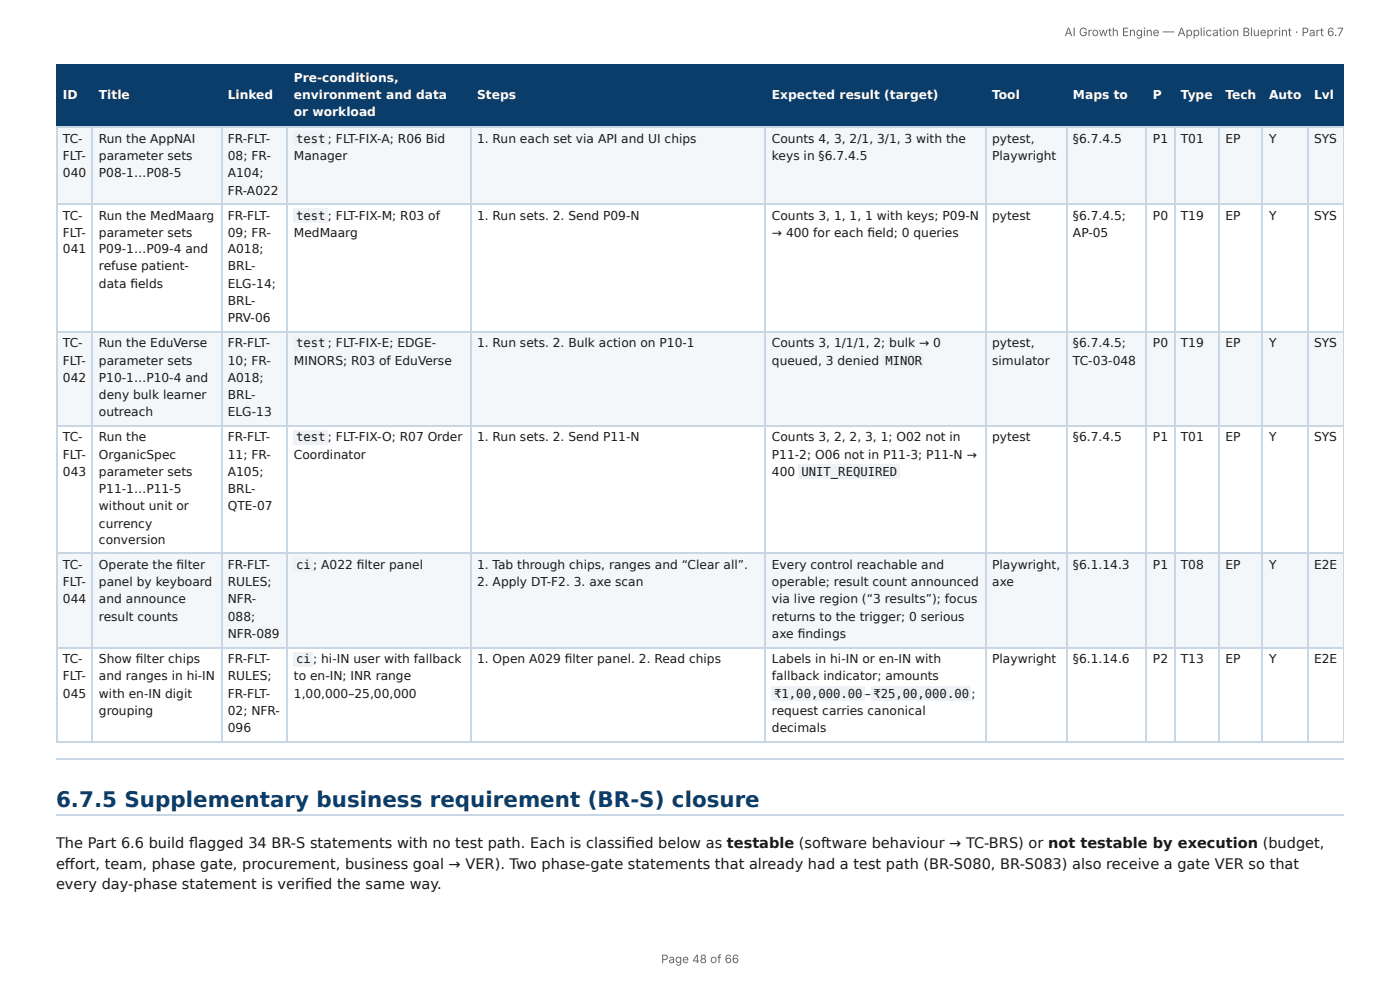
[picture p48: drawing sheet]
<svg xmlns="http://www.w3.org/2000/svg" width="297mm" height="210mm" viewBox="0 0 297 210" stroke-linecap="round" stroke-linejoin="round" font-family="sans-serif">
<defs><g id="words">
<text font-size="4.6" fill="#0b3d6b" x="11.9" y="171.3">6.7.5 Supplementary business requirement (BR-S) closure</text>
<g font-size="3.1" fill="#1a1a1a">
<text x="11.9" y="180.1">The Part 6.6 build fl agged 34 BR-S statements with no test path. Each is classifi ed below as testable (software behaviour → TC-BRS) or not testable by execution (budget,</text>
<text x="11.9" y="184.5">eff ort, team, phase gate, procurement, business goal → VER). Two phase-gate statements that already had a test path (BR-S080, BR-S083) also receive a gate VER so that</text>
<text x="11.9" y="188.9">every day-phase statement is verifi ed the same way.</text>
</g>
<g font-size="2.6" fill="#fff">
<text x="62.4" y="17.4">Pre-conditions,</text>
<text x="13.4" y="21.1">ID</text>
<text x="21" y="21.1">Title</text>
<text x="48.4" y="21.1">Linked</text>
<text x="62.4" y="21.1">environment and data</text>
<text x="101.3" y="21.1">Steps</text>
<text x="164" y="21.1">Expected result (target)</text>
<text x="210.7" y="21.1">Tool</text>
<text x="227.9" y="21.1">Maps to</text>
<text x="244.9" y="21.1">P</text>
<text x="250.8" y="21.1">Type</text>
<text x="260.3" y="21.1">Tech</text>
<text x="269.5" y="21.1">Auto</text>
<text x="279.1" y="21.1">Lvl</text>
<text x="62.4" y="24.7">or workload</text>
</g>
<g font-size="2.6" fill="#1a1a1a">
<text x="13.4" y="30.3">TC-</text>
<text x="13.4" y="34">FLT-</text>
<text x="21" y="30.3">Run the AppNAI</text>
<text x="21" y="34">parameter sets</text>
<text x="48.4" y="30.3">FR-FLT-</text>
<text x="48.4" y="34">08; FR-</text>
<text x="62.4" y="34">Manager</text>
<text x="62.9" y="30.3">test ; FLT-FIX-A; R06 Bid</text>
<text x="101.3" y="30.3">1. Run each set via API and UI chips</text>
<text x="164" y="30.3">Counts 4, 3, 2/1, 3/1, 3 with the</text>
<text x="164" y="34">keys in §6.7.4.5</text>
<text x="210.7" y="30.3">pytest,</text>
<text x="210.7" y="34">Playwright</text>
<text x="227.9" y="30.3">§6.7.4.5</text>
<text x="244.9" y="30.3">P1</text>
<text x="250.8" y="30.3">T01</text>
<text x="260.3" y="30.3">EP</text>
<text x="269.5" y="30.3">Y</text>
<text x="279.1" y="30.3">SYS</text>
<text x="13.4" y="37.7">040</text>
<text x="21" y="37.7">P08-1…P08-5</text>
<text x="48.4" y="37.7">A104;</text>
<text x="48.4" y="41.3">FR-A022</text>
<text x="13.4" y="46.7">TC-</text>
<text x="21" y="46.7">Run the MedMaarg</text>
<text x="48.4" y="46.7">FR-FLT-</text>
<text x="62.9" y="46.7">test ; FLT-FIX-M; R03 of</text>
<text x="101.3" y="46.7">1. Run sets. 2. Send P09-N</text>
<text x="164" y="46.7">Counts 3, 1, 1, 1 with keys; P09-N</text>
<text x="210.7" y="46.7">pytest</text>
<text x="227.9" y="46.7">§6.7.4.5;</text>
<text x="244.9" y="46.7">P0</text>
<text x="250.8" y="46.7">T19</text>
<text x="260.3" y="46.7">EP</text>
<text x="269.5" y="46.7">Y</text>
<text x="279.1" y="46.7">SYS</text>
<text x="13.4" y="50.3">FLT-</text>
<text x="13.4" y="53.8">041</text>
<text x="21" y="50.3">parameter sets</text>
<text x="21" y="53.8">P09-1…P09-4 and</text>
<text x="48.4" y="50.3">09; FR-</text>
<text x="48.4" y="53.8">A018;</text>
<text x="62.4" y="50.3">MedMaarg</text>
<text x="164" y="50.3">→ 400 for each fi eld; 0 queries</text>
<text x="227.9" y="50.3">AP-05</text>
<text x="21" y="57.4">refuse patient-</text>
<text x="48.4" y="57.4">BRL-</text>
<text x="21" y="61.1">data fi elds</text>
<text x="48.4" y="61.1">ELG-14;</text>
<text x="48.4" y="64.7">BRL-</text>
<text x="48.4" y="68.4">PRV-06</text>
<text x="13.4" y="73.7">TC-</text>
<text x="13.4" y="77.4">FLT-</text>
<text x="21" y="73.7">Run the EduVerse</text>
<text x="21" y="77.4">parameter sets</text>
<text x="48.4" y="73.7">FR-FLT-</text>
<text x="48.4" y="77.4">10; FR-</text>
<text x="62.4" y="77.4">MINORS; R03 of EduVerse</text>
<text x="62.9" y="73.7">test ; FLT-FIX-E; EDGE-</text>
<text x="101.3" y="73.7">1. Run sets. 2. Bulk action on P10-1</text>
<text x="164" y="73.7">Counts 3, 1/1/1, 2; bulk → 0</text>
<text x="164" y="77.4">queued, 3 denied</text>
<text x="188.1" y="77.4">MINOR</text>
<text x="210.7" y="73.7">pytest,</text>
<text x="210.7" y="77.4">simulator</text>
<text x="227.9" y="73.7">§6.7.4.5;</text>
<text x="227.9" y="77.4">TC-03-048</text>
<text x="244.9" y="73.7">P0</text>
<text x="250.8" y="73.7">T19</text>
<text x="260.3" y="73.7">EP</text>
<text x="269.5" y="73.7">Y</text>
<text x="279.1" y="73.7">SYS</text>
<text x="13.4" y="81.1">042</text>
<text x="21" y="81.1">P10-1…P10-4 and</text>
<text x="48.4" y="81.1">A018;</text>
<text x="21" y="84.7">deny bulk learner</text>
<text x="21" y="88.4">outreach</text>
<text x="48.4" y="84.7">BRL-</text>
<text x="48.4" y="88.4">ELG-13</text>
<text x="13.4" y="93.7">TC-</text>
<text x="21" y="93.7">Run the</text>
<text x="48.4" y="93.7">FR-FLT-</text>
<text x="62.9" y="93.7">test ; FLT-FIX-O; R07 Order</text>
<text x="101.3" y="93.7">1. Run sets. 2. Send P11-N</text>
<text x="164" y="93.7">Counts 3, 2, 2, 3, 1; O02 not in</text>
<text x="210.7" y="93.7">pytest</text>
<text x="227.9" y="93.7">§6.7.4.5</text>
<text x="244.9" y="93.7">P1</text>
<text x="250.8" y="93.7">T01</text>
<text x="260.3" y="93.7">EP</text>
<text x="269.5" y="93.7">Y</text>
<text x="279.1" y="93.7">SYS</text>
<text x="13.4" y="97.4">FLT-</text>
<text x="13.4" y="101.1">043</text>
<text x="21" y="97.4">OrganicSpec</text>
<text x="21" y="101.1">parameter sets</text>
<text x="48.4" y="97.4">11; FR-</text>
<text x="48.4" y="101.1">A105;</text>
<text x="62.4" y="97.4">Coordinator</text>
<text x="164" y="97.4">P11-2; O06 not in P11-3; P11-N →</text>
<text x="164" y="101.1">400</text>
<text x="170.2" y="101.1">UNIT_REQUIRED</text>
<text x="21" y="104.7">P11-1…P11-5</text>
<text x="48.4" y="104.7">BRL-</text>
<text x="21" y="108.4">without unit or</text>
<text x="21" y="112">currency</text>
<text x="48.4" y="108.4">QTE-07</text>
<text x="21" y="115.4">conversion</text>
<text x="13.4" y="120.8">TC-</text>
<text x="13.4" y="124.5">FLT-</text>
<text x="21" y="120.8">Operate the fi lter</text>
<text x="21" y="124.5">panel by keyboard</text>
<text x="48.4" y="120.8">FR-FLT-</text>
<text x="48.4" y="124.5">RULES;</text>
<text x="62.9" y="120.8">ci ; A022 fi lter panel</text>
<text x="101.3" y="120.8">1. Tab through chips, ranges and “Clear all”.</text>
<text x="101.3" y="124.5">2. Apply DT-F2. 3. axe scan</text>
<text x="164" y="120.8">Every control reachable and</text>
<text x="164" y="124.5">operable; result count announced</text>
<text x="210.7" y="120.8">Playwright,</text>
<text x="210.7" y="124.5">axe</text>
<text x="227.9" y="120.8">§6.1.14.3</text>
<text x="244.9" y="120.8">P1</text>
<text x="250.8" y="120.8">T08</text>
<text x="260.3" y="120.8">EP</text>
<text x="269.5" y="120.8">Y</text>
<text x="279.1" y="120.8">E2E</text>
<text x="13.4" y="128.1">044</text>
<text x="21" y="128.1">and announce</text>
<text x="21" y="131.8">result counts</text>
<text x="48.4" y="128.1">NFR-</text>
<text x="48.4" y="131.8">088;</text>
<text x="164" y="128.1">via live region (“3 results”); focus</text>
<text x="164" y="131.8">returns to the trigger; 0 serious</text>
<text x="48.4" y="135.4">NFR-089</text>
<text x="164" y="135.4">axe fi ndings</text>
<text x="13.4" y="140.8">TC-</text>
<text x="21" y="140.8">Show fi lter chips</text>
<text x="48.4" y="140.8">FR-FLT-</text>
<text x="62.9" y="140.8">ci ; hi-IN user with fallback</text>
<text x="101.3" y="140.8">1. Open A029 fi lter panel. 2. Read chips</text>
<text x="164" y="140.8">Labels in hi-IN or en-IN with</text>
<text x="210.7" y="140.8">Playwright</text>
<text x="227.9" y="140.8">§6.1.14.6</text>
<text x="244.9" y="140.8">P2</text>
<text x="250.8" y="140.8">T13</text>
<text x="260.3" y="140.8">EP</text>
<text x="269.5" y="140.8">Y</text>
<text x="279.1" y="140.8">E2E</text>
<text x="13.4" y="144.5">FLT-</text>
<text x="13.4" y="148.1">045</text>
<text x="21" y="144.5">and ranges in hi-IN</text>
<text x="21" y="148.1">with en-IN digit</text>
<text x="48.4" y="144.5">RULES;</text>
<text x="48.4" y="148.1">FR-FLT-</text>
<text x="62.4" y="144.5">to en-IN; INR range</text>
<text x="62.4" y="148.1">1,00,000–25,00,000</text>
<text x="164" y="144.5">fallback indicator; amounts</text>
<text x="164.4" y="148.1">₹1,00,000.00</text>
<text x="183.7" y="148.1">–</text>
<text x="185.5" y="148.1">₹25,00,000.00</text>
<text x="206.3" y="148.1">;</text>
<text x="21" y="151.8">grouping</text>
<text x="48.4" y="151.8">02; NFR-</text>
<text x="48.4" y="155.4">096</text>
<text x="164" y="151.8">request carries canonical</text>
<text x="164" y="155.4">decimals</text>
</g>
<g font-size="2.5" fill="#666">
<text x="226.1" y="7.7">AI Growth Engine — Application Blueprint · Part 6.7</text>
<text x="140.4" y="204.5">Page 48 of 66</text>
</g>
</g></defs>
<g fill="#0b3d6b">
<path d="M12.2 14h7.5v12.9h-7.5z"/>
<path d="M19.7 14h27.3v12.9h-27.3z"/>
<path d="M47 14h14.2v12.9h-14.2z"/>
<path d="M61.2 14h38.7v12.9h-38.7z"/>
<path d="M99.9 14h62.7v12.9h-62.7z"/>
<path d="M162.6 14h46.8v12.9h-46.8z"/>
<path d="M209.4 14h17.1v12.9h-17.1z"/>
<path d="M226.5 14h17.1v12.9h-17.1z"/>
<path d="M243.6 14h5.8v12.9h-5.8z"/>
<path d="M249.4 14h9.5v12.9h-9.5z"/>
<path d="M258.9 14h9.3v12.9h-9.3z"/>
<path d="M268.2 14h9.5v12.9h-9.5z"/>
<path d="M277.7 14h7.7v12.9h-7.7z"/>
</g>
<g fill="#f4f7fa">
<path d="M12.2 26.9h7.5v16.4h-7.5z"/>
<path d="M19.7 26.9h27.3v16.4h-27.3z"/>
<path d="M47 26.9h14.2v16.4h-14.2z"/>
<path d="M61.2 26.9h38.7v16.4h-38.7z"/>
<path d="M99.9 26.9h62.7v16.4h-62.7z"/>
<path d="M162.6 26.9h46.8v16.4h-46.8z"/>
<path d="M209.4 26.9h17.1v16.4h-17.1z"/>
<path d="M226.5 26.9h17.1v16.4h-17.1z"/>
<path d="M243.6 26.9h5.8v16.4h-5.8z"/>
<path d="M249.4 26.9h9.5v16.4h-9.5z"/>
<path d="M258.9 26.9h9.3v16.4h-9.3z"/>
<path d="M268.2 26.9h9.5v16.4h-9.5z"/>
<path d="M277.7 26.9h7.7v16.4h-7.7z"/>
<path d="M12.2 70.6h7.5v19.7h-7.5z"/>
<path d="M19.7 70.6h27.3v19.7h-27.3z"/>
<path d="M47 70.6h14.2v19.7h-14.2z"/>
<path d="M61.2 70.6h38.7v19.7h-38.7z"/>
<path d="M99.9 70.6h62.7v19.7h-62.7z"/>
<path d="M162.6 70.6h46.8v19.7h-46.8z"/>
<path d="M209.4 70.6h17.1v19.7h-17.1z"/>
<path d="M226.5 70.6h17.1v19.7h-17.1z"/>
<path d="M243.6 70.6h5.8v19.7h-5.8z"/>
<path d="M249.4 70.6h9.5v19.7h-9.5z"/>
<path d="M258.9 70.6h9.3v19.7h-9.3z"/>
<path d="M268.2 70.6h9.5v19.7h-9.5z"/>
<path d="M277.7 70.6h7.7v19.7h-7.7z"/>
<path d="M12.2 117.6h7.5v20h-7.5z"/>
<path d="M19.7 117.6h27.3v20h-27.3z"/>
<path d="M47 117.6h14.2v20h-14.2z"/>
<path d="M61.2 117.6h38.7v20h-38.7z"/>
<path d="M99.9 117.6h62.7v20h-62.7z"/>
<path d="M162.6 117.6h46.8v20h-46.8z"/>
<path d="M209.4 117.6h17.1v20h-17.1z"/>
<path d="M226.5 117.6h17.1v20h-17.1z"/>
<path d="M243.6 117.6h5.8v20h-5.8z"/>
<path d="M249.4 117.6h9.5v20h-9.5z"/>
<path d="M258.9 117.6h9.3v20h-9.3z"/>
<path d="M268.2 117.6h9.5v20h-9.5z"/>
<path d="M277.7 117.6h7.7v20h-7.7z"/>
</g>
<g fill="none" stroke="#0b3d6b" stroke-width=".24">
<path d="M11.9 13.9h273.5M12 13.8v13.4M19.6 13.8v13.4M47.1 13.8v13.4M61 13.8v13.4M100.1 13.8v13.4M162.5 13.8v13.4M209.3 13.8v13.4M226.6 13.8v13.4M243.5 13.8v13.4M249.6 13.8v13.4M258.8 13.8v13.4"/>
<path d="M268.1 13.8v13.4M277.8 13.8v13.4M11.9 27h273.5"/>
</g>
<path d="M285.3 13.8v13.4" fill="none" stroke="#0b3d6b" stroke-width=".21"/>
<g fill="none" stroke="#c9d6e3" stroke-width=".24">
<path d="M11.9 27h273.5M12 27.2v130.4M19.6 27.2v130.4M47.1 27.2v130.4M61 27.2v130.4M100.1 27.2v130.4M162.5 27.2v130.4M209.3 27.2v130.4M226.6 27.2v130.4M243.5 27.2v130.4M249.6 27.2v130.4M258.8 27.2v130.4"/>
<path d="M268.1 27.2v130.4M277.8 27.2v130.4M11.9 43.4h273.5M11.9 70.5h273.5M11.9 90.5h273.5M11.9 117.5h273.5M11.9 137.5h273.5M11.9 157.5h273.5M11.9 161.2h273.5M11.9 173.1h273.5"/>
</g>
<path d="M285.3 27.2v130.4" fill="none" stroke="#c9d6e3" stroke-width=".21"/>
<g fill="#eef2f6">
<path d="M62.4 27.9h7.3v3.2h-7.3z"/>
<path d="M62.4 44.2h7.3v3.2h-7.3z"/>
<path d="M62.4 71.3h7.3v3.2h-7.3z"/>
<path d="M187.5 75h8.8v3.1h-8.8z"/>
<path d="M62.4 91.3h7.3v3.2h-7.3z"/>
<path d="M169.7 98.6h21.4v3.2h-21.4z"/>
<path d="M62.4 118.4h4.1v3.1h-4.1z"/>
<path d="M62.4 138.4h4.1v3.1h-4.1z"/>
<path d="M163.8 145.7h19.8v3.2h-19.8z"/>
<path d="M185 145.7h21.3v3.2h-21.3z"/>
</g>
<use href="#words"/>
</svg>
